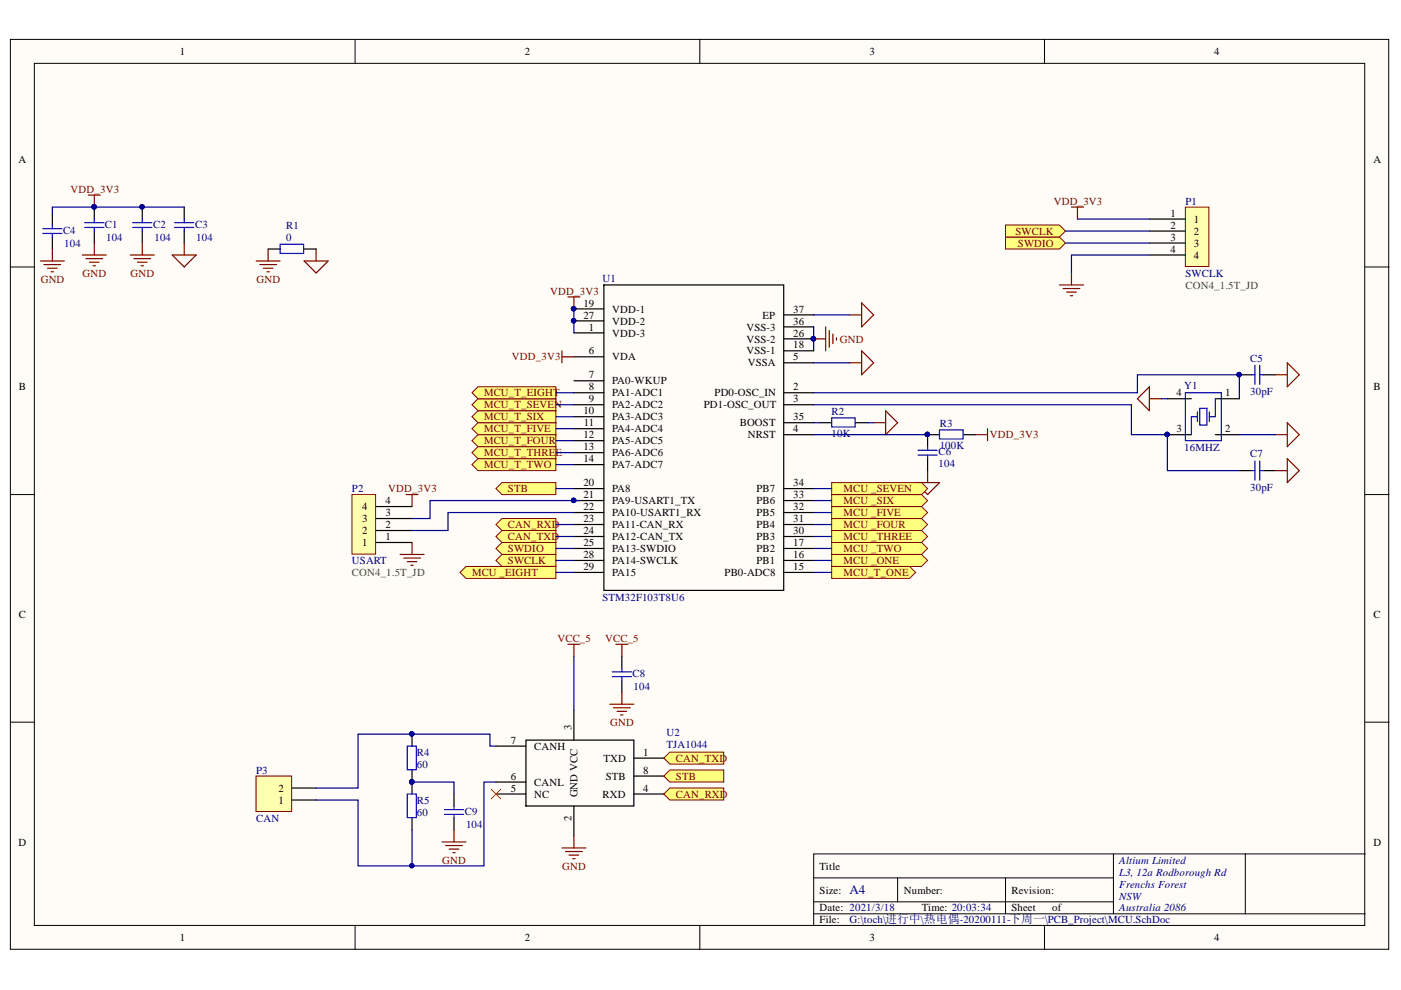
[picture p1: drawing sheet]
<svg xmlns="http://www.w3.org/2000/svg" width="297mm" height="210mm" viewBox="0 0 297 210" stroke-linecap="round" stroke-linejoin="round" font-family="sans-serif">
<defs><g id="words">
<text font-size="2.8" fill="#000080" x="180.1" y="189.6">A4</text>
<g font-size="2.3">
<text x="38.2" y="11.7">1</text>
<text x="111.3" y="11.7">2</text>
<text x="184.3" y="11.7">3</text>
<text x="257.4" y="11.7">4</text>
<text x="3.9" y="34.5">A</text>
<text x="291.2" y="34.5">A</text>
<text x="248.1" y="46">1</text>
<text x="253.1" y="47.3">1</text>
<text x="248.1" y="48.5">2</text>
<text x="248.1" y="51.1">3</text>
<text x="248.1" y="53.6">4</text>
<text x="253.1" y="49.8">2</text>
<text x="253.1" y="52.3">3</text>
<text x="253.1" y="54.9">4</text>
<text x="123.7" y="65">19</text>
<text x="123.7" y="67.5">27</text>
<text x="124.9" y="70.1">1</text>
<text x="129.8" y="71.4">VDD-3</text>
<text x="129.8" y="68.8">VDD-2</text>
<text x="129.8" y="66.3">VDD-1</text>
<text x="158.3" y="70.1">VSS-3</text>
<text x="161.7" y="67.5">EP</text>
<text x="168.2" y="71.4">26</text>
<text x="168.2" y="68.8">36</text>
<text x="168.2" y="66.3">37</text>
<text x="124.9" y="75.2">6</text>
<text x="129.8" y="76.4">VDA</text>
<text x="158.3" y="75.2">VSS-1</text>
<text x="158.3" y="72.6">VSS-2</text>
<text x="158.5" y="77.7">VSSA</text>
<text x="168.2" y="76.4">5</text>
<text x="168.2" y="73.9">18</text>
<text x="4" y="82.8">B</text>
<text x="124.9" y="80.2">7</text>
<text x="124.9" y="82.8">8</text>
<text x="129.8" y="81.5">PA0-WKUP</text>
<text x="168.2" y="82.8">2</text>
<text x="291.2" y="82.8">B</text>
<text x="123.7" y="87.8">10</text>
<text x="124.9" y="85.3">9</text>
<text x="129.8" y="84">PA1-ADC1</text>
<text x="129.8" y="86.6">PA2-ADC2</text>
<text x="129.8" y="89.1">PA3-ADC3</text>
<text x="149.2" y="86.6">PD1-OSC_OUT</text>
<text x="151.5" y="84">PD0-OSC_IN</text>
<text x="168.2" y="85.3">3</text>
<text x="168.2" y="89.1">35</text>
<text x="249.4" y="84">4</text>
<text x="259.7" y="84">1</text>
<text x="123.7" y="92.9">12</text>
<text x="123.7" y="95.4">13</text>
<text x="123.8" y="90.4">11</text>
<text x="129.8" y="91.6">PA4-ADC4</text>
<text x="129.8" y="94.2">PA5-ADC5</text>
<text x="156.9" y="90.4">BOOST</text>
<text x="158.5" y="92.9">NRST</text>
<text x="168.2" y="91.6">4</text>
<text x="249.4" y="91.6">3</text>
<text x="259.7" y="91.6">2</text>
<text x="123.7" y="98">14</text>
<text x="129.8" y="96.7">PA6-ADC6</text>
<text x="129.8" y="99.2">PA7-ADC7</text>
<text x="81.7" y="106.9">4</text>
<text x="123.7" y="103.1">20</text>
<text x="123.7" y="105.7">21</text>
<text x="129.8" y="104.4">PA8</text>
<text x="129.8" y="106.9">PA9-USART1_TX</text>
<text x="160.4" y="106.9">PB6</text>
<text x="160.4" y="104.4">PB7</text>
<text x="168.2" y="105.7">33</text>
<text x="168.2" y="103.1">34</text>
<text x="76.8" y="113.3">2</text>
<text x="76.8" y="110.7">3</text>
<text x="76.8" y="108.2">4</text>
<text x="81.7" y="112">2</text>
<text x="81.7" y="109.5">3</text>
<text x="123.7" y="108.2">22</text>
<text x="123.7" y="110.7">23</text>
<text x="123.7" y="113.3">24</text>
<text x="129.8" y="109.5">PA10-USART1_RX</text>
<text x="129.8" y="112">PA11-CAN_RX</text>
<text x="160.4" y="112">PB4</text>
<text x="160.4" y="109.5">PB5</text>
<text x="168.2" y="113.3">30</text>
<text x="168.2" y="110.7">31</text>
<text x="168.2" y="108.2">32</text>
<text x="76.8" y="115.8">1</text>
<text x="81.7" y="114.5">1</text>
<text x="123.7" y="115.8">25</text>
<text x="123.7" y="118.4">28</text>
<text x="129.8" y="114.5">PA12-CAN_TX</text>
<text x="129.8" y="117.1">PA13-SWDIO</text>
<text x="129.8" y="119.6">PA14-SWCLK</text>
<text x="160.4" y="114.5">PB3</text>
<text x="160.4" y="119.6">PB1</text>
<text x="160.4" y="117.1">PB2</text>
<text x="168.2" y="118.4">16</text>
<text x="168.2" y="115.8">17</text>
<text x="123.7" y="120.9">29</text>
<text x="129.8" y="122.2">PA15</text>
<text x="153.6" y="122.2">PB0-ADC8</text>
<text x="168.2" y="120.9">15</text>
<text x="4" y="131">C</text>
<text x="291.2" y="131">C</text>
<text x="121.2" y="154.9" transform="rotate(-90 121.2 154.9)">3</text>
<text x="108.3" y="157.7">7</text>
<text x="113.3" y="158.9">CANH</text>
<text x="127.9" y="161.5">TXD</text>
<text x="136.4" y="160.2">1</text>
<text x="59.1" y="167.9">2</text>
<text x="108.3" y="167.9">5</text>
<text x="108.3" y="165.4">6</text>
<text x="113.3" y="166.6">CANL</text>
<text x="128.4" y="165.4">STB</text>
<text x="136.4" y="167.9">4</text>
<text x="136.4" y="164.1">8</text>
<text x="59.1" y="170.4">1</text>
<text x="113.3" y="169.2">NC</text>
<text x="122.4" y="169.1" transform="rotate(-90 122.4 169.1)">GND VCC</text>
<text x="127.7" y="169.2">RXD</text>
<text x="3.9" y="179.3">D</text>
<text x="121.2" y="174.1" transform="rotate(-90 121.2 174.1)">2</text>
<text x="291.2" y="179.3">D</text>
<text x="173.8" y="184.4">Title</text>
<text x="173.8" y="189.4">Size:</text>
<text x="191.6" y="189.4">Number:</text>
<text x="214.5" y="189.4">Revision:</text>
<text x="173.8" y="193.3">Date: 2021/3/18</text>
<text x="173.8" y="195.8">File:</text>
<text x="195.4" y="193.3">Time: 20:03:34</text>
<text x="214.5" y="193.3">Sheet</text>
<text x="223.1" y="193.3">of</text>
<text x="38.2" y="199.6">1</text>
<text x="111.3" y="199.6">2</text>
<text x="184.3" y="199.6">3</text>
<text x="257.4" y="199.6">4</text>
</g>
<g font-size="2.3" fill="#800000">
<text x="15" y="40.8">VDD_3V3</text>
<text x="223.4" y="43.5">VDD_3V3</text>
<text x="215.3" y="49.8">SWCLK</text>
<text x="215.8" y="52.3">SWDIO</text>
<text x="8.6" y="59.9">GND</text>
<text x="17.5" y="58.7">GND</text>
<text x="27.7" y="58.7">GND</text>
<text x="54.4" y="59.9">GND</text>
<text x="116.7" y="62.5">VDD_3V3</text>
<text x="108.5" y="76.4">VDD_3V3</text>
<text x="178.1" y="72.6">GND</text>
<text x="102.6" y="89.1">MCU_T_SIX</text>
<text x="102.6" y="86.6">MCU_T_SEVEN</text>
<text x="102.6" y="84">MCU_T_EIGHT</text>
<text x="102.6" y="94.2">MCU_T_FOUR</text>
<text x="102.6" y="91.6">MCU_T_FIVE</text>
<text x="209.9" y="92.9">VDD_3V3</text>
<text x="102.6" y="99.2">MCU_T_TWO</text>
<text x="102.6" y="96.7">MCU_T_THREE</text>
<text x="82.3" y="104.4">VDD_3V3</text>
<text x="107.7" y="104.4">STB</text>
<text x="178.8" y="106.9">MCU _SIX</text>
<text x="178.8" y="104.4">MCU _SEVEN</text>
<text x="107.7" y="112">CAN_RXD</text>
<text x="178.8" y="112">MCU _FOUR</text>
<text x="178.8" y="109.5">MCU _FIVE</text>
<text x="107.7" y="119.6">SWCLK</text>
<text x="107.7" y="117.1">SWDIO</text>
<text x="107.7" y="114.5">CAN_TXD</text>
<text x="178.8" y="119.6">MCU _ONE</text>
<text x="178.8" y="117.1">MCU _TWO</text>
<text x="178.8" y="114.5">MCU _THREE</text>
<text x="100.1" y="122.2">MCU _EIGHT</text>
<text x="178.8" y="122.2">MCU_T_ONE</text>
<text x="118.2" y="136.1">VCC_5</text>
<text x="128.3" y="136.1">VCC_5</text>
<text x="129.4" y="153.9">GND</text>
<text x="143.3" y="161.5">CAN_TXD</text>
<text x="143.3" y="165.4">STB</text>
<text x="143.3" y="169.2">CAN_RXD</text>
<text x="93.7" y="183.1">GND</text>
<text x="119.2" y="184.4">GND</text>
</g>
<g font-size="2.3" fill="#000080">
<text x="251.4" y="43.5">P1</text>
<text x="13.4" y="49.5">C4</text>
<text x="13.6" y="52.3">104</text>
<text x="22.3" y="48.3">C1</text>
<text x="22.5" y="51.1">104</text>
<text x="32.5" y="48.3">C2</text>
<text x="32.7" y="51.1">104</text>
<text x="41.4" y="48.3">C3</text>
<text x="41.6" y="51.1">104</text>
<text x="60.7" y="48.5">R1</text>
<text x="60.7" y="51.1">0</text>
<text x="127.7" y="59.7">U1</text>
<text x="251.4" y="58.7">SWCLK</text>
<text x="265.1" y="76.7">C5</text>
<text x="251.1" y="82.5">Y1</text>
<text x="265.1" y="83.8">30pF</text>
<text x="176.3" y="88.1">R2</text>
<text x="176.3" y="92.7">10K</text>
<text x="199.2" y="90.6">R3</text>
<text x="199.2" y="95.2">100K</text>
<text x="251.1" y="95.7">16MHZ</text>
<text x="199" y="96.5">C6</text>
<text x="199" y="99">104</text>
<text x="265.1" y="97">C7</text>
<text x="74.6" y="104.4">P2</text>
<text x="265.1" y="104.2">30pF</text>
<text x="74.6" y="119.6">USART</text>
<text x="127.7" y="127.5">STM32F103T8U6</text>
<text x="134.1" y="143.5">C8</text>
<text x="134.3" y="146.3">104</text>
<text x="88.4" y="160.2">R4</text>
<text x="141.3" y="156.1">U2</text>
<text x="141.3" y="158.7">TJA1044</text>
<text x="54.3" y="164.1">P3</text>
<text x="88.4" y="162.7">60</text>
<text x="88.4" y="170.4">R5</text>
<text x="88.4" y="173">60</text>
<text x="98.6" y="172.7">C9</text>
<text x="54.3" y="174.2">CAN</text>
<text x="98.8" y="175.5">104</text>
<text x="237.3" y="183.1">Altium Limited</text>
<text x="237.3" y="185.6">L3, 12a Rodborough Rd</text>
<text x="237.3" y="188.2">Frenchs Forest</text>
<text x="237.3" y="190.7">NSW</text>
<text x="180.1" y="195.8">G:\toch\进行中\热电偶-20200111-下周一\PCB_Project\MCU.SchDoc</text>
<text x="237.3" y="193.3">Australia 2086</text>
</g>
<g font-size="2.3" fill="#38761d">
<text x="251.4" y="61.2">CON4_1.5T_JD</text>
<text x="74.6" y="122.2">CON4_1.5T_JD</text>
</g>
</g></defs>
<g fill="#fffcf8" stroke="#000" stroke-width=".21">
<path d="M2.2 8.4h292.2v192.9h-292.2z"/>
<path d="M7.3 13.4h282v182.8h-282z"/>
</g>
<g fill="none" stroke="#000" stroke-width=".21">
<path d="M75.3 8.4v5M148.4 8.4v5M221.5 8.4v5M2.2 56.6h5.1M289.5 56.6h5M2.2 104.9h5.1M289.5 104.9h5M2.2 153.1h5.1M289.5 153.1h5M75.3 196.3v5.1M148.4 196.3v5.1M172.5 186.1h63.6"/>
<path d="M172.5 193.8h117M172.5 191.2h63.6M190.3 186.1v5.1M213.2 186.1v7.7M221.5 196.3v5.1M236.1 181.1v12.7M264 181.1h-91.5v15.2M289.5 181.1h-25.5v12.7"/>
</g>
<g fill="none" stroke="#000" stroke-width=".25">
<path d="M20 43.9v2.5M20 49v2.5M30.2 43.9v2.5M30.2 49v2.5M39.1 43.9v2.5M39.1 49v2.5M56.9 52.8h2.5M64.5 52.8h2.5M262.8 79.5h2.5M267.8 79.5h2.6M196.7 97.2v2.6M199.2 92.2h-2.5v2.5"/>
<path d="M204.3 92.2h2.5M247.5 84.5h5.1M247.5 92.2h5.1M257.7 84.5h5.1M257.7 92.2h5.1M262.8 99.8h2.5M267.8 99.8h2.6"/>
</g>
<g fill="#000080" stroke="#000080" stroke-width=".21">
<circle cx="262.7" cy="79.4" r=".46"/>
<circle cx="247.5" cy="92.1" r=".46"/>
<circle cx="196.6" cy="92.1" r=".46"/>
<circle cx="30.1" cy="43.9" r=".46"/>
<circle cx="19.9" cy="43.9" r=".46"/>
</g>
<g fill="none" stroke="#00f" stroke-width=".25">
<path d="M18 48.2h4M18 47.2h4M20 46.4v.8M20 48.2v.8M28.1 48.2h4.1M28.1 47.2h4.1M30.2 46.4v.8M30.2 48.2v.8M37 48.2h4.1M37 47.2h4.1M39.1 46.4v.8M39.1 48.2v.8"/>
<path d="M59.4 51.8h5v1.9h-5zM265.3 79.5h.8M266.1 77.4v4.1M267.1 77.4v4.1M267.1 79.5h.7M194.6 95.5h4.1M194.6 96.5h4.1M196.7 94.7v.8M196.7 96.5v.7M199.2 91.1h5v2h-5zM251.3 83.3h7.6v10.1h-7.6zM253.9 88.4h-1.3v3.8"/>
<path d="M253.9 87.3v2.1M254.4 86.6h1.5v3.5h-1.5zM256.4 87.3v2.1M257.7 84.5v3.9h-1.3M265.3 99.8h.8M266.1 97.7v4.1M267.1 97.7v4.1M267.1 99.8h.7"/>
</g>
<g fill="none" stroke="#800000" stroke-width=".25">
<path d="M17.5 54.1h5M18.2 54.8h3.6M18.7 41.4h2.6M19 55.6h2M19.7 56.4h.5M20 41.4v2.5M20 51.5v2.6M27.6 54.1h5.1M28.4 54.8h3.5M29.1 55.6h2.1M29.9 56.4h.5M30.2 51.5v2.6"/>
<path d="M36.5 54.1h5.1l-2.5 2.5zM39.1 51.5v2.6M54.3 55.3h5.1M55.1 56.1h3.5M55.8 56.9h2.1M56.6 57.6h.5M56.9 52.8v2.5M64.5 55.3h5.1l-2.6 2.6zM67 52.8v2.5M270.4 79.5h2.5M272.9 76.9l2.6 2.6-2.6 2.5zM196.7 99.8v2.5"/>
<path d="M206.8 92.2h2.6M209.4 90.9v2.5M241.2 84.5l2.5-2.5v5.1zM243.7 84.5h2.5M270.4 92.2h2.5M270.4 99.8h2.5M272.9 89.6l2.6 2.6-2.6 2.5zM272.9 97.2l2.6 2.6-2.6 2.5zM194.1 102.3h5.1l-2.5 2.6z"/>
</g>
<g fill="#ffff80" stroke="#800000" stroke-width=".21">
<path d="M213.2 50.3h11.4l1.3 1.2-1.3 1.3h-11.4z" fill-rule="evenodd"/>
<path d="M213.2 47.7h11.4l1.3 1.3-1.3 1.3h-11.4z" fill-rule="evenodd"/>
</g>
<path d="M227.2 57.9v2.5M224.6 60.4h5.1M225.4 61.2h3.6M226.2 61.9h2M226.9 62.7h.5" fill="none" stroke="#800000" stroke-width=".25"/>
<path d="M251.3 43.9h5v12.6h-5z" fill="#ffffb0" stroke="#800000" stroke-width=".21"/>
<path d="M243.7 46.4h7.6M243.7 49h7.6M243.7 51.5h7.6M243.7 54.1h7.6" fill="none" stroke="#000" stroke-width=".25"/>
<path d="M227.2 43.9h2.5M228.4 43.9v2.5" fill="none" stroke="#800000" stroke-width=".25"/>
<g fill="#ffff80" stroke="#800000" stroke-width=".21">
<path d="M176.3 120.1h16.6l1.2 1.3-1.2 1.2h-16.6z" fill-rule="evenodd"/>
<path d="M100.1 98.5l1.2-1.3h16.6v2.6h-16.6z" fill-rule="evenodd"/>
<path d="M100.1 96l1.2-1.3h16.6v2.5h-16.6z" fill-rule="evenodd"/>
<path d="M100.1 93.4l1.2-1.2h16.6v2.5h-16.6z" fill-rule="evenodd"/>
<path d="M100.1 90.9l1.2-1.3h16.6v2.6h-16.6z" fill-rule="evenodd"/>
<path d="M100.1 88.4l1.2-1.3h16.6v2.5h-16.6z" fill-rule="evenodd"/>
<path d="M100.1 85.8l1.2-1.3h16.6v2.6h-16.6z" fill-rule="evenodd"/>
<path d="M100.1 83.3l1.2-1.3h16.6v2.5h-16.6z" fill-rule="evenodd"/>
</g>
<path d="M131.8 139.1v2.6M105.2 158.2h6.3M111.5 156.9h22.9v14h-22.9zM121.7 150.6v6.3M131.8 144.2v2.6M105.2 168.4h6.3M105.2 165.8h6.3M121.7 170.9v6.3M134.4 160.7h6.3M134.4 168.4h6.3M134.4 164.5h6.3" fill="none" stroke="#000" stroke-width=".25"/>
<g fill="none" stroke="#800000" stroke-width=".25">
<path d="M120.4 136.6h2.5M121.7 136.6v2.5M130.6 136.6h2.5M131.8 136.6v2.5M129.3 149.3h5.1M130.1 150.1h3.5M130.8 150.8h2.1M131.6 151.6h.5M131.8 146.8v2.5M119.1 179.8h5.1M121.7 177.2v2.6M119.9 180.5h3.6"/>
<path d="M120.7 181.3h2M121.4 182.1h.5"/>
</g>
<path d="M129.8 143.5h4.1M129.8 142.4h4.1M131.8 141.7v.7M131.8 143.5v.7" fill="none" stroke="#00f" stroke-width=".25"/>
<g fill="#ffff80" stroke="#800000" stroke-width=".21">
<path d="M140.7 160.7l1.3-1.2h11.5v2.5h-11.5z" fill-rule="evenodd"/>
<path d="M140.7 164.5l1.3-1.2h11.5v2.5h-11.5z" fill-rule="evenodd"/>
<path d="M140.7 168.4l1.3-1.3h11.5v2.5h-11.5z" fill-rule="evenodd"/>
</g>
<path d="M87.4 155.7v2.5M87.4 163.3v5.1M87.4 173.4v2.6M96.3 168.4v2.5M96.3 173.4v2.6" fill="none" stroke="#000" stroke-width=".25"/>
<g fill="#000080" stroke="#000080" stroke-width=".21">
<circle cx="87.3" cy="155.6" r=".46"/>
<circle cx="87.3" cy="165.8" r=".46"/>
</g>
<path d="M86.3 158.2h2v5h-2zM86.3 168.4h2v5h-2zM94.2 172.7h4.1M94.2 171.7h4.1M96.3 170.9v.8M96.3 172.7v.7" fill="none" stroke="#00f" stroke-width=".25"/>
<path d="M93.7 178.5h5.1M94.5 179.3h3.5M96.3 176v2.5M95.2 180h2.1M96 180.8h.5" fill="none" stroke="#800000" stroke-width=".25"/>
<path d="M54.3 164.5h7.5v7.6h-7.5z" fill="#ffffb0" stroke="#800000" stroke-width=".21"/>
<g fill="none" stroke="#000" stroke-width=".25">
<path d="M121.7 70.6h6.3M121.7 68h6.3M121.7 65.5h6.3M121.7 75.7h6.3M128 60.4h38.2v64.8h-38.2zM166.2 76.9h6.3M166.2 74.4h6.3M166.2 71.8h6.3M166.2 69.3h6.3M166.2 66.8h6.3M121.7 83.3h6.3M121.7 85.8h6.3"/>
<path d="M121.7 80.7h6.3M121.7 88.4h6.3M121.7 90.9h6.3M121.7 93.4h6.3M121.7 96h6.3M121.7 98.5h6.3M166.2 83.3h6.3M166.2 85.8h6.3M166.2 92.2h6.3M166.2 89.6h6.3M173.8 89.6h2.5M181.4 89.6h2.6"/>
<path d="M121.7 103.6h6.3M121.7 106.1h6.3M121.7 108.7h6.3M121.7 111.2h6.3M121.7 113.8h6.3M121.7 116.3h6.3M121.7 118.8h6.3M166.2 103.6h6.3M166.2 106.1h6.3M166.2 108.7h6.3M166.2 111.2h6.3M166.2 113.8h6.3"/>
<path d="M166.2 116.3h6.3M166.2 118.8h6.3M121.7 121.4h6.3M166.2 121.4h6.3M61.9 169.6h5.1M61.9 167.1h5.1"/>
</g>
<path d="M104.1 167.3l2.1 2.1M106.2 167.3l-2.1 2.1" fill="none" stroke="#f00" stroke-width=".21"/>
<g fill="#000080" stroke="#000080" stroke-width=".21">
<circle cx="121.6" cy="68" r=".47"/>
<circle cx="121.6" cy="65.4" r=".46"/>
<circle cx="172.5" cy="71.8" r=".47"/>
<circle cx="121.6" cy="106.1" r=".47"/>
</g>
<path d="M185.2 89.6h2.6M187.8 87.1l2.5 2.5-2.5 2.6z" fill="none" stroke="#800000" stroke-width=".25"/>
<path d="M176.3 88.6h5v1.9h-5z" fill="none" stroke="#00f" stroke-width=".25"/>
<g fill="#ffff80" stroke="#800000" stroke-width=".21">
<path d="M105.2 118.8l1.2-1.2h11.5v2.5h-11.5z" fill-rule="evenodd"/>
<path d="M105.2 116.3l1.2-1.3h11.5v2.6h-11.5z" fill-rule="evenodd"/>
<path d="M176.3 117.6h19.1l1.3 1.2-1.3 1.3h-19.1z" fill-rule="evenodd"/>
<path d="M176.3 115h19.1l1.3 1.3-1.3 1.3h-19.1z" fill-rule="evenodd"/>
<path d="M176.3 112.5h19.1l1.3 1.3-1.3 1.2h-19.1z" fill-rule="evenodd"/>
<path d="M176.3 109.9h19.1l1.3 1.3-1.3 1.3h-19.1z" fill-rule="evenodd"/>
<path d="M176.3 107.4h19.1l1.3 1.3-1.3 1.2h-19.1z" fill-rule="evenodd"/>
<path d="M176.3 104.9h19.1l1.3 1.2-1.3 1.3h-19.1z" fill-rule="evenodd"/>
<path d="M176.3 102.3h19.1l1.3 1.3-1.3 1.3h-19.1z" fill-rule="evenodd"/>
<path d="M97.5 121.4l1.3-1.3h19.1v2.5h-19.1z" fill-rule="evenodd"/>
<path d="M105.2 103.6l1.2-1.3h11.5v2.6h-11.5z" fill-rule="evenodd"/>
<path d="M105.2 113.8l1.2-1.3h11.5v2.5h-11.5z" fill-rule="evenodd"/>
<path d="M105.2 111.2l1.2-1.3h11.5v2.6h-11.5z" fill-rule="evenodd"/>
</g>
<path d="M74.6 104.9h5v12.6h-5z" fill="#ffffb0" stroke="#800000" stroke-width=".21"/>
<path d="M11.1 45.2v2.5M11.1 50.3v2.5M79.7 115h7.7M79.7 112.5h7.7M79.7 109.9h7.7M79.7 107.4h7.7" fill="none" stroke="#000" stroke-width=".25"/>
<g fill="none" stroke="#800000" stroke-width=".25">
<path d="M8.6 55.3h5M9.3 56.1h3.6M10.1 56.9h2M10.8 57.6h.6M11.1 52.8v2.5M119.1 74.4v2.5M119.1 75.7h2.6M120.4 63h2.5M121.7 63v2.5M172.5 71.8h2.6M175.1 69.3v5.1M175.8 70.1v3.5"/>
<path d="M176.6 70.8v2.1M177.3 71.6v.5M180.1 66.8h2.6M180.1 76.9h2.6M182.7 64.2l2.5 2.6-2.5 2.5zM182.7 74.4l2.5 2.5-2.5 2.6zM84.8 117.6h5.1M85.6 118.3h3.5M86.1 104.9h2.5M86.3 119.1h2.1M87.1 119.8h.5M87.4 104.9v2.5"/>
<path d="M87.4 115v2.6"/>
</g>
<g fill="#000080" stroke="#000080" stroke-width=".21">
<circle cx="172.5" cy="71.8" r=".47"/>
<circle cx="121.6" cy="65.4" r=".46"/>
<circle cx="247.5" cy="92.1" r=".46"/>
<circle cx="19.9" cy="43.9" r=".46"/>
<circle cx="30.1" cy="43.9" r=".46"/>
<circle cx="87.3" cy="165.8" r=".46"/>
<circle cx="87.3" cy="183.5" r=".46"/>
<circle cx="87.3" cy="155.6" r=".46"/>
<circle cx="196.6" cy="92.1" r=".46"/>
<circle cx="262.7" cy="79.4" r=".46"/>
<circle cx="121.6" cy="106.1" r=".47"/>
<circle cx="121.6" cy="68" r=".47"/>
</g>
<path d="M9.1 49.5h4M9.1 48.5h4M11.1 47.7v.8M11.1 49.5v.8" fill="none" stroke="#00f" stroke-width=".25"/>
<g fill="none" stroke="#000080" stroke-width=".25">
<path d="M39.1 43.9h-28v1.3M225.9 49h17.8M225.9 51.5h17.8M228.4 46.4h15.3M243.7 54.1h-16.5v3.8M121.7 65.5v5.1M172.5 69.3v5.1M172.5 66.8h7.6M172.5 76.9h7.6M117.9 83.3h3.8M117.9 85.8h3.8M117.9 88.4h3.8"/>
<path d="M117.9 90.9h3.8M117.9 93.4h3.8M117.9 96h3.8M117.9 98.5h3.8M172.5 85.8h67.4v6.4h7.6v7.6h15.3M172.5 83.3h68.7v-3.8h21.6v5M172.5 92.2h24.2M172.5 89.6h1.3M184 89.6h1.2M246.2 84.5h1.3M262.8 92.2h7.6M117.9 116.3h3.8"/>
<path d="M117.9 118.8h3.8M117.9 113.8h3.8M117.9 111.2h3.8M117.9 103.6h3.8M121.7 108.7h-26.7v3.8h-7.6M122.9 106.1h-31.7v3.8h-3.8M172.5 116.3h3.8M172.5 118.8h3.8M172.5 113.8h3.8M172.5 111.2h3.8M172.5 108.7h3.8M172.5 106.1h3.8"/>
<path d="M172.5 103.6h3.8M117.9 121.4h3.8M121.7 139.1v11.5M172.5 121.4h3.8M105.2 158.2h-1.3v-2.5h-28v11.4h-8.9M67 169.6h8.9v14h11.5M87.4 165.8h8.9v2.6M105.2 165.8h-2.6v17.8h-15.2v-7.6"/>
</g>
<use href="#words"/>
</svg>
